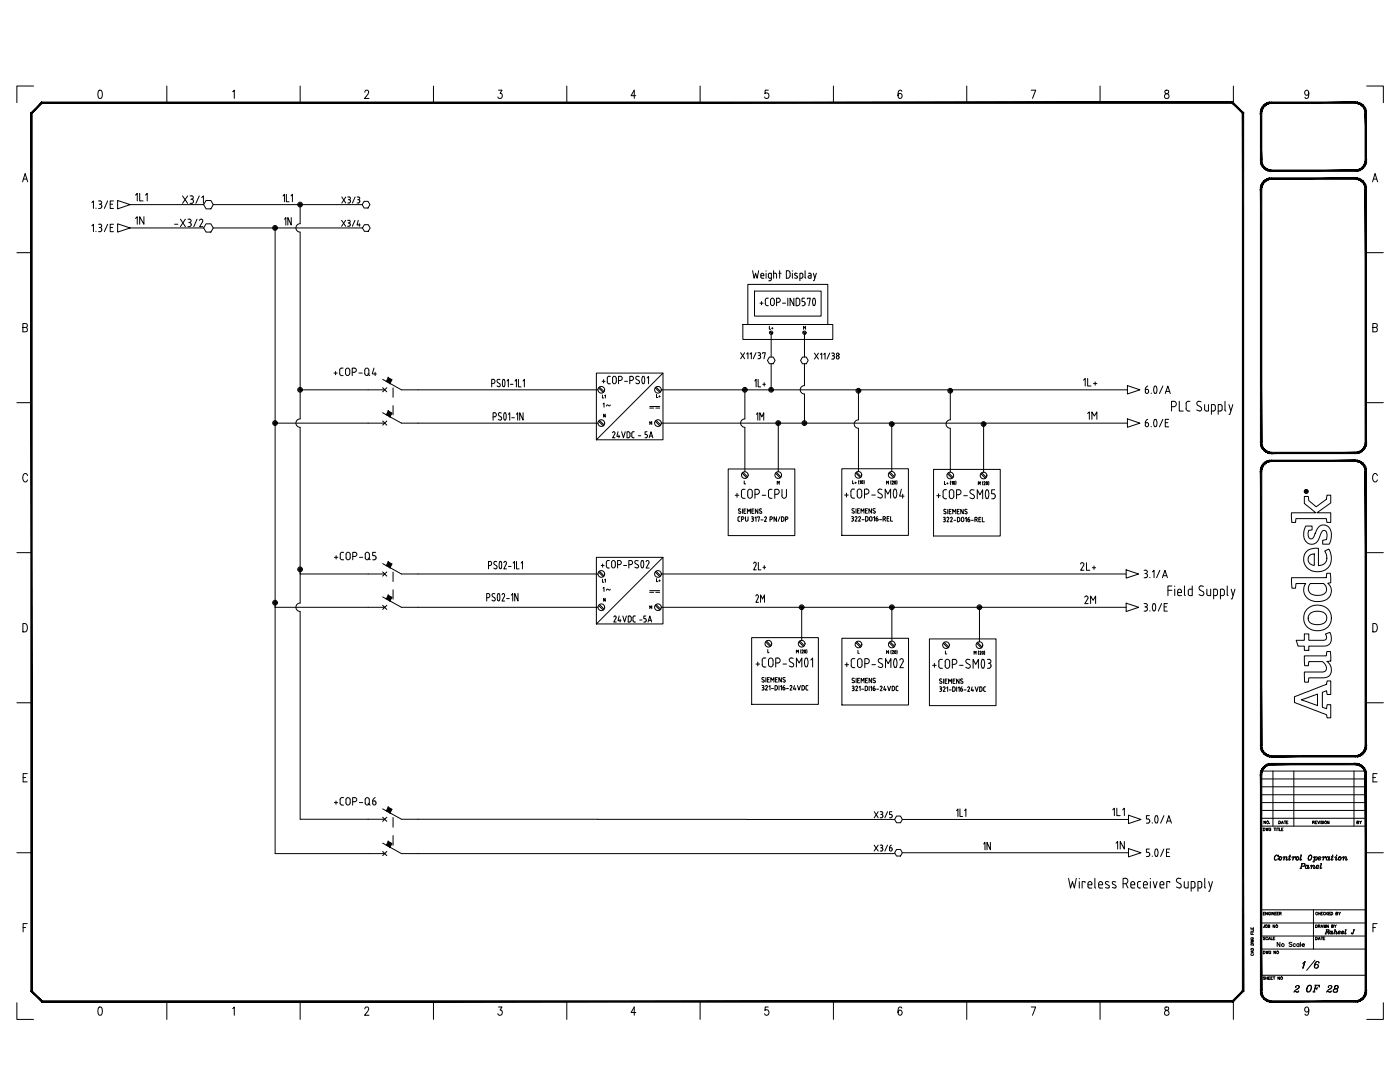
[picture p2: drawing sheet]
<svg xmlns="http://www.w3.org/2000/svg" width="279mm" height="216mm" viewBox="0 0 279 216" stroke-linecap="round" stroke-linejoin="round" font-family="sans-serif">
<defs><g id="words">
<g font-size="4.9">
<text x="216.3" y="85">1M</text>
<text x="221.9" y="170.7">1N</text>
<text x="258.9" y="194.7">1/6</text>
</g>
<g font-size="4.4">
<text x="26.1" y="45.9">1N</text>
<text x="55.7" y="46.2">1N</text>
<text x="215.2" y="78.3">1L+</text>
<text x="149.9" y="85">1M</text>
<text x="214.8" y="115">2L+</text>
<text x="149.9" y="121.4">2M</text>
<text x="215.5" y="121.7">2M</text>
<text x="66" y="161.9">+COP-Q6</text>
<text x="173.6" y="171.1">X3/6</text>
<text x="195.4" y="170.7">1N</text>
<text x="257.2" y="199.3">2</text>
<text x="260" y="199.3">OF</text>
<text x="263.9" y="199.3">28</text>
</g>
<g font-size="3.5">
<text x="152.8" y="67">L+</text>
<text x="119.2" y="80.8">L1</text>
<text x="119.2" y="117.5">L1</text>
</g>
<g font-size="3.1">
<text x="130.2" y="80.4">L+</text>
<text x="119.6" y="84.3">N</text>
<text x="130.2" y="117.1">L+</text>
<text x="187.7" y="131.6">L</text>
<text x="269.9" y="165.5">BY</text>
</g>
</g></defs>
<g fill="none" stroke="#000" stroke-width=".2">
<path d="M6.7 17.2h-3.3v3.3M19.7 18.1l.3-.1a1.08 1.08 0 0 1 0 1.6h-.1a1.2 1.2 0 0 1-.2-1.5zM33.3 17.2v3.3M46.4 18.3l.4-.3v1.6M59.9 17.2v3.3M72.8 18.4l.3-.4h.2l.3 .3-.2 .6-.7 .7h.9M86.5 17.2v3.3M99.5 18h.7l-.4 .6a.49 .49 0 0 1 .4 .8 .49 .49 0 0 1-.8-.1M113.1 17.2v3.3M126.9 19.1h-1l.7-1.1v1.6M139.7 17.2v3.3M153.3 18h-.6v.7a.5 .5 0 0 1 .6 .1 .5 .5 0 0 1 0 .6 .5 .5 0 0 1-.6 .1l-.1-.2"/>
<path d="M166.3 17.2v3.3M180 18.2l-.4-.2a1.08 1.08 0 0 0 0 1.6 .48 .48 0 0 0 .4-.5 .48 .48 0 0 0-.6-.4l-.2 .4M192.9 17.2v3.3M205.8 18h.9l-.6 1.6M219.5 17.2v3.3M232.5 18.1v.4a.67 .67 0 0 1 .7 .4 .67 .67 0 0 1 0 .7 .53 .53 0 0 1-.8-.4 .53 .53 0 0 1 .6-.6l.2-.4a.45 .45 0 0 0-.7-.1zM246.1 17.2v3.3M261.2 18.5l-.2 .4a.47 .47 0 0 1-.6-.4 .47 .47 0 0 1 .6-.4 1.2 1.2 0 0 1-.2 1.5h-.3l-.1-.2M272.8 17.2h3.3v3.3M4.5 36.3l.5-1.7 .5 1.7M4.7 35.7h.6M27.1 38.9l.3-.3v1.5"/>
<path d="M27.9 38.6v1.5h.7M29 38.9l.4-.3v1.5M36.4 39.1l1 1.5M37.4 39.1l-1 1.5M37.9 39.1h.4M38.1 39.8h.3l.2 .3M38.3 39.1a.33 .33 0 0 1 .3 .3 .33 .33 0 0 1-.3 .3M39.8 39.1l-.7 1.5M40.3 39.4l.3-.3v1.5M56.5 39.1l.3-.3v1.5M57.2 38.8v1.5h.5M58.1 39.1l.3-.3v1.5"/>
<path d="M68.2 39.3l.8 1.2M69 39.3l-.8 1.2M69.4 39.3h.3M69.5 39.8h.2M69.7 39.3l.2 .1v.3l-.2 .1 .2 .2v.2l-.2 .3M70.9 39.3l-.6 1.2M71.3 39.3l.5 .1v.3l-.3 .1M71.4 39.8h.1M71.5 39.8l.3 .2v.4l-.5 .1M248.1 22.6v11.6M273.9 36.3l.5-1.7 .5 1.7M274.1 35.7h.6"/>
<path d="M3.4 50.4h2.9M18.3 40.4l.3-.3v1.5M18.3 45.1l.3-.4v1.5M19.2 41.5v.1M19.2 46.2h.1M19.7 40.1h.3a.33 .33 0 0 1 .3 .3 .33 .33 0 0 1-.3 .3M19.7 41.6h.3M19.7 44.7h.3M19.8 40.7h.2M19.8 45.4h.2M20 40.7l.3 .2v.4l-.3 .3M20 44.7a.33 .33 0 0 1 .3 .4 .33 .33 0 0 1-.3 .3"/>
<path d="M20 45.4l.3 .2v.3l-.2 .3h-.4M21.5 40.1l-.7 1.5M21.5 44.7l-.7 1.5M22 40.7h.5M22 45.4h.5M22.6 40.1h-.6v1.5h.6M22.6 44.7h-.6v1.5h.6M23.5 40l2.5 .8-2.5 .9zM23.5 44.7l2.5 .8-2.5 .8zM26 40.8h14.6M26 45.5h14.6M34.8 44.7h.7"/>
<path d="M36 43.7l1 1.5M37 43.7l-1 1.5M37.5 43.7h.3a.33 .33 0 0 1 .3 .4 .33 .33 0 0 1-.3 .3M37.5 45.2h.3M37.7 44.4h.1M37.8 44.4l.3 .3M38.1 44.9l-.3 .3M38.2 44.7v.2M38.6 40.2l-.2 .3-.5 .1M38.6 40.1v.2M39.3 43.7l-.6 1.5M39.8 44l.2-.2a.33 .33 0 0 1 .4 0 .33 .33 0 0 1 0 .4"/>
<path d="M40.4 44.2l-.6 1h.7M41.1 40h1l.5 .8-.5 .9h-1l-.5-.9zM41.1 44.7h1l.5 .8-.5 .8h-1l-.5-.8zM42.6 40.8h29.7M42.6 45.5h29.7M54.9 45.5v124.8h21.9M59.9 40.8v3.8M59.9 46.3v37.3M68.2 44l.8 1.1M69 44l-.8 1.1M69.4 44l.5 .1v.2l-.3 .2M69.4 40.5h.3"/>
<path d="M69.5 44.5a.33 .33 0 0 1 .4 .3 .33 .33 0 0 1-.3 .3h-.2M70.8 44l-.5 1.1M71.5 44l-.3 .9h.7M71.7 44.6v.5M72.7 40.2h.7l.4 .6-.4 .7h-.7l-.4-.7zM72.7 44.8h.8l.4 .7-.4 .7h-.8l-.4-.7zM149.2 56.7h16v8h-16zM150.2 54l.3 1.5 .3-1 .3 1 .3-1.5M150.6 58.1h13.3v5h-13.3zM151.8 54.9a.31 .31 0 0 1 .3-.4 .31 .31 0 0 1 .3 .4M151.8 55.3l.3 .2M151.8 54.9v.4"/>
<path d="M152.1 55.5h.3M152.4 54.9v.1h-.6M152.9 54v.1M152.9 54.5v1M153.3 59.5l-.4 .1a1.29 1.29 0 0 0-.1 1.2l.3 .2M153.3 54.8l.2-.2 .4-.1v1.4l-.5 .1M153.3 55.2l.3 .3M153.4 54.8v.4M153.6 55.5h.3M154 59.6a.37 .37 0 0 1 .5 .3v.7a.37 .37 0 0 1-.3 .4 .37 .37 0 0 1-.4-.4v-.7zM154.4 54.5l.5 .2 .1 .8M154.4 54v1.5"/>
<path d="M155.4 54.5h.5M155.6 54v1.5M157.2 59.5v1.5M157.7 55l-.2 .4-.2 .1M157.7 54.5l-.2-.4-.6-.1v1.5h.4M157.7 54.5v.6M158.1 54v.1M158.1 54.5v1M158.4 59.5v1.5l-.7-1.5v1.5M158.6 55.4l.4 .1M159.1 55.1l.1 .2-.2 .2M159.1 54.6l-.3-.1-.2 .1 .1 .3 .4 .2"/>
<path d="M159.6 55.5h.4M160 54.5l.2 .3v.6l-.2 .1M160 54.5h-.4v1.5M160.6 59.5h-.5v.7h.4l.2 .3-.1 .3-.3 .2M160.7 54v1.3l.1 .2M161.1 59.7v-.2h.6l-.3 1.5M161.4 54.5h.2M161.6 54.5l.2 .1 .1 .9h-.4M161.9 55l-.6 .1v.2l.2 .2M162.3 59.6l.1-.1a1.05 1.05 0 0 1 0 1.5l-.1-.1a1.55 1.55 0 0 1 0-1.3zM162.3 54.5l.3 1M162.9 54.5l-.4 1.5h-.2"/>
<path d="M272.8 50.4h3.3M4.6 65.3h.7l.1-.6-.3-.1h-.5v1.6h.5a.45 .45 0 0 0 .4-.4 .45 .45 0 0 0-.4-.5M59.9 77.8h16.9M66.6 74.4h.7M67 74.1v.7M67.8 74.6l.2 .3 .5 .1M68.5 73.4l-.7 .2v1M69 73.9v.6a.41 .41 0 0 0 .4 .4 .41 .41 0 0 0 .4-.4v-.6M69 73.9a.41 .41 0 0 1 .4-.5 .41 .41 0 0 1 .4 .5M70.3 74.3h.4a.41 .41 0 0 0 .4-.4 .41 .41 0 0 0-.4-.5h-.4v1.6M71.6 74.4h.7M72.8 73.9a.41 .41 0 0 1 .4-.5 .41 .41 0 0 1 .4 .5"/>
<path d="M72.8 73.9v.6a.41 .41 0 0 0 .4 .4 .41 .41 0 0 0 .4-.4v-.6M73.4 74.6l.4 .4M74.6 73.4l-.3 1.2h.8M74.9 74.3v.7M76.4 75.7l3.7 2.1h39.2M76.4 77.4l.8 .8M77.2 77.4l-.8 .8M78.4 77.4v1.9M98.1 76.5h.4M98.5 75.7a.42 .42 0 0 1 .3 .4 .42 .42 0 0 1-.3 .4M98.5 75.7h-.4v1.5M99.7 76.6l.1 .1-.1 .4-.5-.1"/>
<path d="M99.8 75.8a.37 .37 0 0 0-.6 .1l.1 .4 .4 .3M100.4 77.1h.2M100.6 75.8l-.2-.1-.1 .4 .1 1M100.7 75.8l.1 .6-.1 .7M101.2 76l.3-.3v1.5M101.9 76.7h.5M102.8 76l.3-.3v1.5M103.5 75.7v1.5h.5M104.4 76l.2-.3v1.5M119 74.4h13.3v13.4h-13.3zM120.2 76.1h.6M120.5 75.8v.6"/>
<path d="M121.2 76.2l.2 .3 .4 .1M121.8 75.1l-.6 .2v.9M122.4 75.1a.37 .37 0 0 1 .6 .4v.7a.37 .37 0 0 1-.3 .4 .37 .37 0 0 1-.4-.2 1.23 1.23 0 0 1 .1-1.3zM123.4 75.9h.4M123.8 75.9a.4 .4 0 0 0 .4-.4 .4 .4 0 0 0-.4-.4h-.4v1.5M124.7 76.1h.5M125.7 75.9h.4M126.1 75.9a.4 .4 0 0 0 .3-.4 .4 .4 0 0 0-.3-.4h-.4v1.5M126.9 76.4l.4 .2M127.1 75.7l.5 .5v.2l-.3 .2M127.6 75.2l-.4-.1-.3 .1v.3l.1 .2M128.2 75.2l.2-.1a1.13 1.13 0 0 1 0 1.5l-.2-.1a1.55 1.55 0 0 1 0-1.3z"/>
<path d="M129.1 75.4l.3-.3v1.5M132 77.8h93M132.3 74.4l-13.3 13.4M147.8 70.4l.8 1.2M148.3 64.7h17.9v3h-17.9zM148.6 70.4l-.8 1.2M148.7 77.8l-.1 5.8a.84 .84 0 0 0-.8 .8 .84 .84 0 0 0 .8 .9l.1 8.8M149 70.7l.3-.3v1.2M149.7 70.7l.2-.3v1.2M150.6 76l.3-.3v1.5M150.9 70.4l-.6 1.2M151.3 70.4l.5 .1v.3l-.3 .1"/>
<path d="M151.3 71.6h.2M151.3 75.7v1.5h.5M151.4 70.9h.1M151.5 70.9l.3 .3M151.7 60.5h.6M151.8 71.3l-.3 .3M151.8 71.2v.1M152 60.2v.6M152.2 70.5v-.1h.5l-.2 1.2M152.2 76.7h.6M152.5 76.4v.6M153.1 61h.2"/>
<path d="M153.5 71.2h.8l.4 .7-.4 .7h-.8l-.3-.7zM153.9 66.7v4.5M153.9 72.6v5.2M155 60.3h.4a.42 .42 0 0 0 .3-.4 .42 .42 0 0 0-.3-.4h-.4v1.5M156.2 60.5h.6M159.2 61l.2-.1a1.07 1.07 0 0 0 0-1.3l-.5-.1v1.5h.3M160.1 61h.3M160.1 71.2h.8l.4 .7-.4 .7h-.8l-.3-.7zM160.3 66.2l.4 .5M160.4 65.7v-.6l.1 .3 .3-.3v.6M160.4 66.1l.4 .5M160.5 72.6v4.3a.84 .84 0 0 0-.8 .9 .84 .84 0 0 0 .8 .8v5.8"/>
<path d="M160.5 66.7v4.5M162.5 70.5l.8 1.1M163.3 70.5l-.8 1.1M163.7 70.7l.3-.2v1.1M164.4 70.7l.3-.2v1.1M165.6 70.5l-.5 1.1M166 70.5h.4l.1 .2-.2 .3 .2 .1v.4l-.5 .1M166.1 71h.2M171.3 78v5.8a.84 .84 0 0 0-.8 .8 .84 .84 0 0 0 .8 .8v8.7M189.7 78l-.1 5.8a.84 .84 0 0 0-.8 .8 .84 .84 0 0 0 .8 .8l.1 8.8M225 76.9l2.5 .9-2.5 .8zM228.6 77.7v.5a.33 .33 0 0 0 .3 .3 .33 .33 0 0 0 .3-.3"/>
<path d="M228.6 77.7h.4l.2 .3M229.1 77l-.5 .4v.3M229.2 78v.2M229.7 78.4v.1M230.4 77.1h.3M230.4 77.1a1.02 1.02 0 0 0 .2 1.4l.1-.1M230.7 77.1a1.41 1.41 0 0 1 0 1.3M232.1 77l-.7 1.5M232.6 78.5l.5-1.5 .5 1.5M232.7 78.1h.7M274 65.3h.7l.1-.6-.2-.1h-.6v1.6h.6a.45 .45 0 0 0 .3-.4 .45 .45 0 0 0-.3-.5M3.4 80.3h2.9"/>
<path d="M5.5 94.9a.49 .49 0 0 0-.6-.4 .49 .49 0 0 0-.3 .6v.4a.49 .49 0 0 0 .3 .7 .49 .49 0 0 0 .6-.4M54.9 84.4h21.9M59.9 83.6a.84 .84 0 0 0-.8 .8 .84 .84 0 0 0 .8 .9M59.9 85.3v35M76.4 82.4l3.7 2h39.2M76.4 84l.8 .8M77.2 84l-.8 .8M78.4 80.9v1.9M98.7 82.3a.42 .42 0 0 1 .4 .5 .42 .42 0 0 1-.4 .4h-.3M98.7 82.4h-.3v1.4M100 82.4a.35 .35 0 0 0-.5 .2l.1 .4 .5 .4v.2a.37 .37 0 0 1-.3 .2 .37 .37 0 0 1-.4-.1M100.6 82.4h.1a.97 .97 0 0 1 .1 1.4l-.3-.4z"/>
<path d="M101.5 82.7l.2-.3v1.4M102.1 83.4h.6M103.1 82.7l.2-.3v1.4M104.4 82.4v1.4l-.7-1.4v1.4M122.2 86.3l.3-.2 .2 .2-.4 1.1h.4M123.3 86.1l-.2 1h.6M123.5 86.8v.6M124.1 86.1l.3 1.3 .4-1.3M125.4 86.1l.3 .2v.7M125.4 86.1h-.3v1.3h.3M125.7 87l-.3 .4M126.6 86.1l-.4 .1-.1 .3v.7l.5 .2"/>
<path d="M127.4 87h.5M128.7 87.4h.3M129 86.7a.37 .37 0 0 1 .1 .6h-.1M129.1 86.1h-.4v.6h.3M129.6 87.4l.3-1.3 .4 1.3M129.7 87h.5M129.7 84.7v-.6l.2 .4 .2-.4v.6M130.8 84.1l.9 .9M130.9 83.9l1 .9M132 84.4h93M145.3 93.6h13.3v13.3h-13.3zM146.7 98.8h.7"/>
<path d="M147.1 98.4v.8M148 99l.2 .4h.5M148 98.1v.9M148.1 94.4l.9 1M148.3 94.3l.9 .9M148.5 96v.6h.3M148.7 97.6l-.5 .1-.2 .4M149.5 97.7a.46 .46 0 0 1 .6 .4v.8a.46 .46 0 0 1-.4 .5 .46 .46 0 0 1-.5-.5v-.8zM150.7 98.6h.4M151.1 97.6a.5 .5 0 0 1 .5 .5 .5 .5 0 0 1-.5 .5M151.1 97.6h-.4v1.8M152.1 98.8h.7"/>
<path d="M154.1 97.6l-.5 .1a1.55 1.55 0 0 0 0 1.7h.5M154.6 98.6h.5a.49 .49 0 0 0 .4-.5 .49 .49 0 0 0-.4-.5h-.5v1.8M154.8 94.4l.9 1M154.9 94.3l1 .9M155.1 96.6v-.6l.2 .4 .2-.4v.6M155.3 84.4v9.7M156.1 97.6l-.1 1.3a.46 .46 0 0 0 .5 .5 .46 .46 0 0 0 .5-.5v-1.3M168 93.5h13.3v13.3h-13.3zM168.6 98.8h.7M168.9 98.4v.8M170.2 95.9v.6h.2M170.5 97.6h-.5a1.53 1.53 0 0 0-.1 1.6l.1 .1 .5 .1"/>
<path d="M170.6 96.3h.3M170.8 96.2v.3M170.8 94.4l.9 .9M170.9 94.2l1 .9M171.3 97.6a.46 .46 0 0 1 .7 .5v.8a.45 .45 0 0 1-.5 .5 .45 .45 0 0 1-.4-.5v-.8zM171.4 95.8v.8M171.6 96.1l.1-.2v.6M172 95.9v.6M172 96v-.1a.33 .33 0 0 1 .1 .6h-.1M172.4 95.8v.8M172.5 98.6h.5a.49 .49 0 0 0 .4-.5 .49 .49 0 0 0-.4-.5h-.5v1.8M174 98.8h.7"/>
<path d="M176 97.7a.45 .45 0 0 0-.6 0 .45 .45 0 0 0 0 .6l.5 .3a.43 .43 0 0 1 .1 .7 .43 .43 0 0 1-.6 0l-.2-.1M176.7 99.4v-1.8l.5 1 .5-1v1.8M176.9 96.6v-.6l.2 .3 .2-.3v.6M177.4 94.4l1 .9M177.6 94.2l.9 .9M177.8 95.9v.7M178 84.6v9.5M178 96.1l.3-.1-.3 .6h.3M178.4 97.7l.2-.1a1.28 1.28 0 0 1 0 1.8l-.2-.1M178.4 97.7a1.85 1.85 0 0 0 0 1.6M178.6 96l-.1 .4 .1 .2 .2-.2-.1-.4M178.6 96h.1"/>
<path d="M179 95.9v.7M179.9 97.6l-.4 1.4h.9M180.1 98.6v.8M186.3 93.7h13.3v13.3h-13.3zM186.9 98.9h.8M187.3 98.5v.8M188.2 98.2v1.1l.4 .2M188.5 96.1v.6h.2M188.6 97.7l-.2 .1-.2 .4M188.6 99.5h.3M188.6 97.7h.3M189 96.5h.2"/>
<path d="M189.1 96.3v.3M189.1 94.5l.9 .9M189.3 94.3l.9 1M189.4 99a.46 .46 0 0 0 .5 .5 .46 .46 0 0 0 .5-.5M189.5 99l-.1-.8a.46 .46 0 0 1 .5-.5 .46 .46 0 0 1 .5 .5v.8M189.7 96v.7M189.9 96.2l.2-.1v.6M190.5 96.1h-.1a.32 .32 0 0 0-.1 .3 .32 .32 0 0 0 .1 .2h.1M190.5 96.1v.5M190.7 96v.7M190.9 98.7h.4M191.3 97.7a.5 .5 0 0 1 .5 .5 .5 .5 0 0 1-.5 .5"/>
<path d="M191.3 97.7h-.4v1.8M192.3 98.9h.8M193.9 97.7l-.2 .2-.1 .3 .7 .6a.43 .43 0 0 1 .1 .6 .43 .43 0 0 1-.7 0l-.1-.1M194 97.7l.4 .1M195 99.5v-1.8l.6 1 .5-1v1.8M195.2 96.7v-.6l.2 .4 .2-.4v.6M195.7 94.5l1 .9M195.9 94.3l1 1M196.2 96.1v.7M196.3 84.6v9.6M196.3 96.2l.2-.1 .1 .2M196.6 96.3l-.2 .4h.2"/>
<path d="M196.8 97.8h.4M196.8 97.8a1.38 1.38 0 0 0 .2 1.7l.2-.1a1.81 1.81 0 0 0 0-1.6M196.9 96.1a.33 .33 0 0 1 0 .6zM197.3 96.1v.7M197.9 99.5h.4M198.3 98.5a.52 .52 0 0 1 .3 .5 .52 .52 0 0 1-.3 .5M198.5 97.7h-.6v.8h.4M225 83.6l2.5 .8-2.5 .9zM229.1 83.7l-.5 .4v.2M229.2 84.7l-.2-.3-.4-.1v.5a.33 .33 0 0 0 .3 .4 .33 .33 0 0 0 .3-.4M229.2 84.7v.1M229.7 85.1v.1"/>
<path d="M230.7 83.8l-.1-.1a.85 .85 0 0 0 0 1.5l.1-.1M230.7 83.8a1.41 1.41 0 0 1 0 1.3M232.1 83.7l-.7 1.5M232.6 84.3h.5M233.2 83.7h-.6v1.5h.6M233.8 81.2h.5a.54 .54 0 0 0 .5-.6 .54 .54 0 0 0-.5-.5h-.5v1.9M235.4 80.1v1.9h.7M236.7 81.5l.2 .4 .6 .1M236.7 80.6v.9M237.5 80.1h-.6l-.2 .4M238.8 81.8l.6 .2M239.1 80.9l.7 .6a.42 .42 0 0 1-.4 .5"/>
<path d="M239.7 80.2a.49 .49 0 0 0-.7 0 .49 .49 0 0 0 .1 .7M240.4 80.7v.9M241.2 80.7v1.3l-.6-.1-.2-.3M241.8 82h.4M242.2 80.7l.3 .4M242.2 80.7h-.4v2M242.5 81.1v.7l-.3 .2M243.9 81.1l-.2-.3-.6-.1v2M243.9 81.1v.7l-.8 .2M244.5 81.8l.2 .2M244.5 80.1v1.7M245.3 80.7l.3 1.3"/>
<path d="M246 80.7l-.6 2h-.1M260.3 99.1h.8a1.29 1.29 0 0 0 .9 1.4l.7 .6 1.2-.9a1.35 1.35 0 0 0 .9-1.3l.8-.1v1.2a.53 .53 0 0 1-.5 .7l-2.3 1.6h2.8v1.9h-.8l-.1-.7h-5.2a.78 .78 0 0 0-.9 .1v.6h-.8l-.1-1.9h4.9l-1.7-1.3a.97 .97 0 0 1-.6-1.3zM260.5 98h.2l.2-.1-.2 .2 .2 .1h-.4zM260.5 98l.2 .1zM272.8 80.3h3.3M274.9 94.9a.49 .49 0 0 0-.6-.4 .49 .49 0 0 0-.4 .6v.4a.49 .49 0 0 0 .4 .7 .49 .49 0 0 0 .6-.4M3.4 110.3h2.9M59.9 114.5h16.9M66.7 111.2h.7M67.1 110.9v.6M67.9 111.3l.4 .4M68.3 110.2l-.3 .2-.1 .9"/>
<path d="M68.3 111.7h.3M68.3 110.2h.3M69.1 111.3a.41 .41 0 0 0 .4 .4 .41 .41 0 0 0 .4-.4M69.1 111.3v-.7a.41 .41 0 0 1 .4-.4 .41 .41 0 0 1 .4 .4v.7M70.4 111h.4M70.8 110.2a.41 .41 0 0 1 .4 .4 .41 .41 0 0 1-.4 .4M70.8 110.2h-.4v1.5M71.7 111.2h.7M72.9 111.3a.41 .41 0 0 0 .4 .4 .41 .41 0 0 0 .4-.4M73.5 111.4l.4 .3M73.7 110.6a.41 .41 0 0 0-.4-.4 .41 .41 0 0 0-.4 .4v.7M73.7 110.6v.7"/>
<path d="M74.4 111.7h.3M74.7 110.9l.4 .3-.1 .3-.3 .2M75 110.2h-.6v.7h.3M76.4 112.5l3.7 2h39.2M76.4 119.1l3.7 2.1h39.2M76.4 114.1l.8 .9M77.2 114.1l-.8 .9M78.4 114.2v1.8M78.4 117.7v1.8M97.1 119.3h.4M97.4 119.3a.43 .43 0 0 0 .4-.5 .43 .43 0 0 0-.3-.4h-.4v1.5M97.8 112a.42 .42 0 0 1 .3 .4 .42 .42 0 0 1-.3 .4l-.3 .1"/>
<path d="M97.8 112h-.3v1.5M98.7 119.3l.1 .1-.1 .4-.5-.1M98.8 118.5a.35 .35 0 0 0-.6 .2l.1 .3 .4 .3M98.8 112l.3 .1M98.8 112l-.1 .1-.1 .4 .5 .4 .1 .3a.37 .37 0 0 1-.3 .3 .37 .37 0 0 1-.4-.1M99.4 118.5v-.1a.94 .94 0 0 1 0 1.5l-.2-.7zM99.7 113.4l-.1-1 .3-.4 .2 .8-.1 .6M99.7 113.4h.3M100.2 118.7l.2-.3 .3 .4-.5 1.1h.5M100.8 112l.3 .4-.6 1.1h.6M100.8 112l-.2 .3M101.1 119.4h.5"/>
<path d="M101.5 113h.5M102 118.8l.3-.4v1.5M102.4 112.4l.3-.4v1.5M103.1 112v1.5h.5M103.4 118.4v1.5l-.7-1.5v1.5M104 112.4l.3-.4v1.5M119 111.2h13.3v13.3h-13.3zM120 112.8h.6M120.3 112.5v.7M120.8 119.4v.6l-.3-.6v.6M121.3 113.3h.3M121.6 111.8l-.4 .1a1.29 1.29 0 0 0-.1 1.2l.2 .2"/>
<path d="M122 112.3a.37 .37 0 0 1 .4-.5 .37 .37 0 0 1 .4 .5v.6a.38 .38 0 0 1-.4 .4 .38 .38 0 0 1-.4-.4M122.1 112.3v.6M123.3 112.7h.3a.42 .42 0 0 0 .4-.4 .42 .42 0 0 0-.4-.5h-.3v1.5M124.5 112.8h.6M125.5 112.7h.4a.42 .42 0 0 0 .3-.4 .42 .42 0 0 0-.3-.5h-.4v1.5M126.9 112.5l.4 .2a.38 .38 0 0 1 0 .6 .38 .38 0 0 1-.6-.1M127.4 111.9l-.4-.1-.2 .2-.1 .2 .2 .3M128 111.9a1.55 1.55 0 0 0 0 1.3M128.1 111.9a.9 .9 0 0 1 .1 1.4l-.1-.1M129.2 111.8a.33 .33 0 0 1 .3 .5M129.2 111.8l-.3 .3M129.5 112.4l-.6 .9h.6"/>
<path d="M132 114.5h92.7M132.3 111.2l-13.3 13.3M147.3 103.4v.4l.2 .2M147.5 103.1l-.2 .2M147.5 104h.2M147.5 103.1h.2M147.5 101.5l.3 .1M147.6 101.5l-.2 .3 .4 .3M147.7 102.1l.1 .3-.4-.1M148 103.6l.4-.1v-.3l-.4-.1v.9M148.2 101.6v.8M148.5 102h.3"/>
<path d="M148.8 103.1v.7l.2 .2 .3-.2v-.7M148.9 101.6h-.4v.8h.4M149.2 102.4v-.8l.3 .4 .3-.4v.8M150 103.1l.3 .1v.3h-.1M150.1 102h.3M150.1 103.5h.1M150.2 103.5l.2 .3-.4 .2M150.4 112.4l.3-.2 .2 .3-.5 1.2h.5M150.5 101.6h-.4v.8h.4M150.7 103.3l.2-.2v.9M151.2 103.2v-.1h.4l-.2 .9M151.3 101.6v.8l-.6-.8v.8"/>
<path d="M151.3 112.2v1.5h.6M151.7 101.5l.3 .1M151.8 101.5l-.2 .3 .4 .3M151.9 103.7h.4M151.9 102.1l.1 .3-.5-.1M152.3 113.2h.5M152.5 112.9v.6M152.6 103.3l.3-.1v.2M153 103.4l-.4 .6h.4M153.7 103.6l.4-.1v-.3l-.4-.1v.9M155 103.1v.9l-.5-.9v.9M155.7 103.1l-.4 .9"/>
<path d="M156.4 103.7l-.1 .3h-.3v-.9l.4 .2 .1 .5M156.8 103.6l.4-.1v-.3l-.4-.1v.9M169.9 103.1h.4v.3l-.2 .1M170.1 103.5h.1M170.1 103.5l.2 .3-.4 .2M170.4 102v.4l-.4-.1M170.5 101.5h-.3l-.2 .1 .4 .4M170.6 103.2l.3-.1 .1 .3M170.8 101.5v.9M171 103.4l-.4 .6h.4M171.1 101.9h.3M171.3 103.2l.3-.1 .1 .3"/>
<path d="M171.5 101.5h-.4v.9h.4M171.7 103.4l-.4 .6h.4M171.8 102.4v-.9l.3 .5 .3-.5v.9M172 103.7h.4M172.7 101.9h.3M173.1 101.5h-.4v.9h.4M173.2 103.3l-.1-.2h-.4v.9l.5-.2v-.4M173.6 103.2l.2-.1 .2 .2v.4l-.2 .3-.3-.3zM173.9 101.5v.9l-.5-.9v.9M174.3 103.3l.2-.2v.9M174.6 102v.4l-.4-.1M174.7 101.5h-.3l-.2 .1 .4 .4"/>
<path d="M174.8 103.5h.4v.4h-.3zM175.1 103.1l-.3 .4M175.5 103.7h.4M176.2 103.6l.4-.1v-.3l-.4-.1v.9M176.5 103.6l.2 .4M177 103.5h.3M177.4 103.1h-.4v.9h.4M177.7 103.1v.9h.4M188.3 103.2l.3 .1v.3h-.1M188.4 103.6h.1M188.5 103.6l.2 .3-.4 .2M188.5 102l.2 .2"/>
<path d="M188.7 102.2l.1 .3-.4-.1M188.8 101.7h-.4l.1 .3M189 103.4l.2-.2 .1 .1-.3 .8h.4M189.1 101.6v.9M189.4 102h.3M189.7 103.4l.2-.2 .1 .1-.3 .8h.4M189.8 101.6h-.4v.9h.4M190.1 102.5v-.9l.3 .5 .4-.5v.9M190.4 103.8h.4M191.1 102h.2M191.5 101.6h-.4v.9h.4M191.5 103.5l-.1-.2-.3-.1v.9h.2"/>
<path d="M191.6 103.5l-.1 .5-.2 .1M191.9 103.5l.2-.3 .2 .3M191.9 103.5v.5l.2 .1 .2-.2M192.2 101.6v.9l-.5-.9v.9M192.4 103.5v.4M192.7 103.4l.1-.2v.9M192.7 102l.2 .2M192.9 102.2v.3l-.4-.1M193 101.7h-.4v.3M193.1 103.9a.22 .22 0 0 0 .4 .1 .22 .22 0 0 0-.1-.4h-.2v.3M193.4 103.2l-.3 .4M193.9 103.8h.3"/>
<path d="M194.6 103.7h.2M194.8 103.7l.2-.2v-.2l-.4-.1v.9M194.9 103.7l.2 .4M195.3 103.6h.3M195.7 103.2h-.4v.9h.4M196 103.2v.9h.4M224.7 113.7l2.5 .8-2.5 .9zM228.3 113.8h.4M228.5 114.4l.3 .1 .2 .3M228.7 113.8a.33 .33 0 0 1 .3 .3 .33 .33 0 0 1-.3 .3M229 114.9l-.2 .3-.5 .1M229 114.8v.2"/>
<path d="M229.5 115.2v.1M230 114.1l.3-.3v1.5M231.5 113.8l-.7 1.5M232 115.3l.5-1.5 .5 1.5M232.1 114.9h.7M233.1 117.8h.8M233.9 116.9h-.8v2M234.4 116.9v.1M234.4 117.6v1.3M235 118.5l.2 .3 .6 .1M235 118a.39 .39 0 0 1 .4-.4 .39 .39 0 0 1 .4 .4v.2h-.8M235 118v.5"/>
<path d="M236.4 116.9v1.7l.2 .3M237.9 116.9v2l-.6-.1a.93 .93 0 0 1 0-1.2h.6M240.2 117a.49 .49 0 0 0-.8 0 .49 .49 0 0 0 .1 .7l.6 .3a.46 .46 0 0 1 0 .7 .46 .46 0 0 1-.6 0l-.2-.1M240.9 117.6l-.1 .9 .4 .4h.4v-1.3M242.2 118.9l.6-.1a.98 .98 0 0 0 .1-1.1l-.3-.1h-.4v1.9M243.6 118.9h.4M244 117.6h.2a1 1 0 0 1 .1 1.1l-.3 .2M244 117.6h-.4v1.9M244.9 118.6l.2 .3M244.9 116.9v1.7M245.7 117.6l.4 1.3M246.5 117.6l-.6 1.9h-.2"/>
<path d="M257.8 115.3h6.9l.1-.9h.7l.1 1.9-.6 .1a2.09 2.09 0 0 1 .5 2.4 2.09 2.09 0 0 1-2.1 1.2 2.5 2.5 0 0 1-3.1-3l.3-.6h-1.9l-.1 1h-.8zM260.6 105h1.3v.7a.64 .64 0 0 0-.8 .2 .64 .64 0 0 0-.1 .7 .63 .63 0 0 0 .3 .8 .63 .63 0 0 0 .9-.2l.1-.2a2.82 2.82 0 0 1 1.5-2.2 1.75 1.75 0 0 1 1.9 2.2v.3a1.4 1.4 0 0 1-.5 1.3h-1.2v-.8h.1a.64 .64 0 0 0 .7-.2 .64 .64 0 0 0 0-.7 .7 .7 0 0 0-.1-.8 .7 .7 0 0 0-.7-.2l-.4 .6a2.19 2.19 0 0 1-1.6 2.1 1.79 1.79 0 0 1-1.8-2.4zM260.6 110.2a2.65 2.65 0 0 1 2.5-.7v3.3a1.73 1.73 0 0 0 1.6-1 1.73 1.73 0 0 0-.3-1.9l.8-.3a2.81 2.81 0 0 1-1.2 4.3 2.81 2.81 0 0 1-3.8-2.3l.1-.8zM261.3 110.8l1-.3v2.3a1.14 1.14 0 0 1-1.1-.7 1.14 1.14 0 0 1 .1-1.3zM261.5 116.5l1.4-.1a1.47 1.47 0 0 1 1.6 .4 1.24 1.24 0 0 1 .1 1.4 1.24 1.24 0 0 1-1.3 .6 1.68 1.68 0 0 1-2.2-1.2l.1-.5zM272.8 110.3h3.3M4.6 124.4a.89 .89 0 0 1 .9 .6 .89 .89 0 0 1-.3 1l-.6 .1zM54.9 121.2h21.9M59.9 120.3a.84 .84 0 0 0-.8 .9 .84 .84 0 0 0 .8 .8M59.9 122v41.5h16.9M76.4 120.8l.8 .8M77.2 120.8l-.8 .8"/>
<path d="M119.5 120.8l.9 .9M119.6 120.6l1 1M122.5 123.1l.2-.2 .3 .3-.5 .9h.5M123.6 122.9l-.3 .9h.6M123.8 123.6v.5M124.3 122.9l.4 1.2 .3-1.2M125.6 122.9h.2a.82 .82 0 0 1 0 1.1l-.2 .1M125.6 122.9h-.2v1.2h.2M126.3 123.2l.1 .7 .2 .2M126.6 122.9l-.3 .3M126.6 124.1h.2M126.6 122.9h.2"/>
<path d="M127.7 123.7h.4M128.5 124.1h.2M128.9 122.9h-.4v.5l.4 .1 .1 .2M129 123.7l-.1 .3-.2 .1M129.3 124.1l.4-1.2 .3 1.2M129.4 123.8h.5M129.7 121.5v-.6l.2 .3 .2-.3v.6M130.8 120.8l.9 .9M130.9 120.6l1 1M132 121.2h92.7M150 127.2h13.3v13.3h-13.3zM150.9 132.5h.7"/>
<path d="M151.2 132.1v.8M152 136l.3 .1M152.1 136.8h.2M152.2 135.6l.2 .1M152.2 137.2h.1M152.3 136.8l.2 .2-.2 .2M152.3 137.2l.2 .3-.4 .2M152.4 135.7l.1 .2-.2 .2M152.5 135.2h-.4l.1 .4M152.5 131.3h-.2a1.74 1.74 0 0 0-.1 1.6l.1 .1 .5 .1M152.5 131.3h.3M152.8 136.9l.2-.1 .2 .2-.4 .7h.4"/>
<path d="M152.8 128.1l.9 .9M152.8 135.2v.9M153 127.9l.9 .9M153.1 135.6h.4M153.2 129.6v.6h.3M153.5 137l.2-.2v.9M153.5 135.2h-.4v.9h.4M153.6 131.4a.46 .46 0 0 1 .7 .4v.8a.46 .46 0 0 1-.5 .5 .46 .46 0 0 1-.4-.5v-.8zM153.8 136.1v-.9l.4 .5 .3-.5v.9M154 137.4h.4M154.7 135.6h.3M154.8 132.3h.4a.5 .5 0 0 0 .5-.5 .5 .5 0 0 0-.4-.5h-.5v1.8"/>
<path d="M155.1 137.4l-.2 .3M155.1 137.1l-.1-.3h-.3v.9h.2M155.2 135.2h-.5v.9h.5M155.2 137.1v.3M155.5 136.8v.9M155.8 137l.2-.2v.9M155.9 135.2v.9l-.5-.9v.9M156.2 136l.3 .1M156.3 137.2h.2a.24 .24 0 0 1 .1 .3 .24 .24 0 0 1-.3 .1zM156.3 132.5h.7M156.4 135.6l.2 .1M156.6 136.8l-.3 .4"/>
<path d="M156.6 135.7l.1 .2-.2 .2M156.7 135.2h-.4v.4M157 137.4h.4M157.7 136.9l.2-.1 .2 .2-.5 .7h.5M157.7 132.1l.5 .2a.42 .42 0 0 1 .1 .7 .42 .42 0 0 1-.6 0l-.2-.1M157.9 131.3l.4 .1M157.9 131.3l-.4 .3 .2 .4M158.6 136.8l-.3 .7h.6M158.7 137.3v.4M158.9 133.1v-1.8l.6 1 .5-1v1.8M158.9 130.3v-.6l.2 .3 .2-.3v.6M159.2 136.8l.2 .9 .3-.9"/>
<path d="M159.4 128.1l1 .9M159.6 127.9l.9 .9M159.9 129.6v.8M160 121.2v6.6M160.2 129.7l-.2 .1M160.2 129.7l.1 .1-.2 .5h.2M160.5 137.4l-.2 .3M160.5 137.1l-.1-.3h-.4v.9h.3M160.5 137.1v.3M160.6 129.7l.2 .2-.1 .4-.2-.2zM160.7 131.4a1.33 1.33 0 0 0 .2 1.7l.2-.1a1.91 1.91 0 0 0 0-1.6M160.7 131.4h.4"/>
<path d="M161 129.6v.8M161.1 136.8l-.3 .2v.5l.1 .1 .3 .1M161.1 136.8h.1M161.8 131.7l.4-.4v1.8M168 127.4h13.3v13.3h-13.3zM168.6 132.6h.8M169 132.2v.8M170.1 136.9h.2M170.1 137.8h.2M170.2 137.3h.1M170.2 135.3l-.1 .3 .4 .5-.2 .1-.3-.1M170.2 135.3l.3 .1"/>
<path d="M170.3 136.9l.2 .2-.2 .2 .2 .3-.2 .2M170.6 131.4l-.5 .1a1.74 1.74 0 0 0-.2 1.5l.2 .2h.5M170.8 137.1l.2-.2 .1 .1-.3 .8h.4M170.8 128.2l.9 1M170.9 135.3v.9M171 128.1l.9 .9M171.2 135.7h.3M171.2 129.8v.6h.3M171.4 131.5a.46 .46 0 0 1 .6 .4v.8a.45 .45 0 0 1-.4 .5 .45 .45 0 0 1-.4-.5l-.1-.8zM171.5 137.1l.2-.2v.9M171.6 135.3h-.4v.9h.4M171.9 136.2v-.9l.2 .5 .3-.5v.9"/>
<path d="M172 137.5h.4M172.6 132.4h.4a.5 .5 0 0 0 .5-.5 .5 .5 0 0 0-.5-.5h-.4v1.8M172.7 135.7h.3M173.1 135.3h-.4v.9h.4M173.1 137.2l-.1-.2-.3-.1v.9h.3l.1-.3M173.2 137.2v.3M173.5 136.9v.9M173.8 137.1l.1-.2v.9M173.9 135.3v.9l-.5-.9v.9M174 132.6h.7M174.4 135.3l-.2 .3 .5 .5-.2 .1-.3-.1M174.4 135.3l.3 .1"/>
<path d="M174.4 137.3a.24 .24 0 0 1 .2 .3 .24 .24 0 0 1-.3 .2l-.1-.2M174.5 137.3h-.2v.3M174.5 136.9l-.3 .4M175 137.5h.3M175.6 137.1l.2-.2 .2 .1-.3 .8h.3M176.1 131.5a.45 .45 0 0 0-.7 0 .45 .45 0 0 0 .1 .7l.5 .3a.43 .43 0 0 1 .1 .6 .43 .43 0 0 1-.7 0l-.1-.1M176.6 136.9l-.2 .7h.4M176.7 137.4v.4M176.7 133.2v-1.8l.5 1 .6-1v1.8M176.9 130.4v-.6l.2 .4 .2-.4v.6M177.1 136.9l.3 .9 .4-.9M177.4 128.2l1 1"/>
<path d="M177.6 128.1l.9 .9M177.8 129.8v.7M178 121.2v6.7M178.1 136.9l.4 .2-.1 .7h-.3zM178.2 129.8l.1 .2-.2 .4h.2M178.2 129.8l-.1 .1M178.6 131.4h.1a1.31 1.31 0 0 1 0 1.8l-.2-.1a1.74 1.74 0 0 1 .1-1.7zM178.6 129.9v.5M178.6 129.9v-.1a.33 .33 0 0 1 .1 .6h-.1M178.8 137.1l.1 .7h.3M179 129.8v.7M179.2 136.9l-.3 .1-.1 .1"/>
<path d="M179.6 131.7a.36 .36 0 0 1 .4-.3 .36 .36 0 0 1 .3 .4l-.1 .2M180.3 132l-.7 1.2h.7M185.5 127.5h13.3v13.3h-13.3zM186.1 132.8h.7M186.5 132.4v.8M187.4 132v1.1l.2 .2 .5 .1M187.5 137.1h.2M187.5 138h.2M187.6 137.5h.1M187.7 137.1l.2 .2-.2 .2 .2 .2M187.9 136v.3h-.4M187.9 137.7l-.2 .2"/>
<path d="M187.9 137.7v.1M188 135.5h-.3l-.2 .1 .4 .4M188.2 137.2l.2-.1 .2 .2-.4 .7h.4M188.3 135.5v.9M188.6 135.9h.3M188.6 132.1v.8M188.9 137.3l.2-.2v.9M189 135.5h-.4v.9h.4M189.3 136.4v-.9l.3 .5 .3-.5v.9M189.4 137.7h.4M189.5 132.1v.8a.46 .46 0 0 1-.4 .5 .46 .46 0 0 1-.5-.5M190.2 135.9h.3"/>
<path d="M190.5 131.6h-.4v1.8M190.6 137.3l-.1-.2h-.4v.9l.4-.1 .1-.2M190.6 135.5h-.4v.9h.4M190.6 137.3v.4M190.9 137.1v.9M191.2 137.3l.2-.2v.9M191.4 135.5v.9l-.5-.9v.9M191.5 132.8h.7M191.7 137.7l.2 .2 .2-.2M191.9 137.4l.2 .2M191.9 137.5h-.2v.3M192 137l-.3 .4"/>
<path d="M192.1 136v.3h-.4M192.1 137.7v.1M192.1 135.5h-.2l-.2 .1 .4 .4M192.4 137.7h.4M192.7 133.2l.6 .1M193.1 131.6l.5 .1M193.1 137.2l.2-.1 .2 .2-.4 .7h.4M193.1 131.6l-.3 .1v.3l.7 .6M193.5 132.6l.1 .4-.3 .3M194 137.1l-.2 .7h.5M194.2 137.6v.4M194.2 133.4v-1.8l.5 1 .6-1v1.8"/>
<path d="M194.4 130.6v-.6l.2 .3 .2-.3v.6M194.6 137.1l.3 .9 .3-.9M194.9 128.4l.9 .9M195.1 128.2l.9 .9M195.3 129.9v.7M195.5 121.2v6.9M195.7 129.9l.1 .2-.3 .5h.3M195.7 130l-.2 .1M196 137.7l-.1 .2-.4 .1v-.9l.4 .1 .1 .5M196 130v.5M196.1 130a.33 .33 0 0 1 0 .5M196.1 131.6h.1a1.33 1.33 0 0 1 0 1.8l-.2-.2a1.74 1.74 0 0 1 .1-1.6z"/>
<path d="M196.3 137.7l.1 .2 .3 .1M196.3 137.3v.4M196.4 129.9v.7M196.7 137.1h-.3l-.1 .2M197.1 131.6h.3a.39 .39 0 0 1 .4 .3 .39 .39 0 0 1-.4 .4M197.1 133.4h.3M197.3 132.4a.45 .45 0 0 1 .5 .5M197.8 132.9l-.4 .4M224.7 120.4l2.5 .8-2.5 .8zM228.3 120.4h.4a.33 .33 0 0 1 .3 .4 .33 .33 0 0 1-.3 .3M228.5 121.1h.2M228.7 121.1l.3 .3"/>
<path d="M229 121.6l-.2 .3h-.5M229 121.4v.2M229.5 121.9h.1M230.1 120.5h.4M230.1 120.5a.91 .91 0 0 0 .3 1.4l.1-.1M230.5 120.5a1.41 1.41 0 0 1 0 1.3M231.8 120.4l-.6 1.5M232.3 121.1h.5M233 120.4h-.7v1.5h.7M258.3 139l5.9-2.2a.66 .66 0 0 0 .7-.9h.7v2.7h-.7l-.1-.8-.5 .2a.4 .4 0 0 0-.4 .1 .4 .4 0 0 0 0 .5v2.1a.47 .47 0 0 0 .1 .5 .47 .47 0 0 0 .5 .1l.2 .1 .2-.8h.7v2.6h-.7a1.02 1.02 0 0 0-1.2-1l-5-1.9a.35 .35 0 0 1-.3-.1 .35 .35 0 0 1-.1-.4zM258.7 127.8h1.6v-1.3h.9v1.3h2.7a.67 .67 0 0 0 .8-.3 .67 .67 0 0 0-.1-.9l-.1-.1 .5-.2a.35 .35 0 0 1 .4-.1 .35 .35 0 0 1 .2 .4 1.61 1.61 0 0 1-.2 1.8 1.61 1.61 0 0 1-1.7 .5h-2.5v.2a.52 .52 0 0 1-.2 .7h-.7v-.9h-1.3zM259.7 139.6l3.2-1.1v2.3z"/>
<path d="M260.3 130.9h4.4l.1-.9h.7l.1 1.9-.8 .1a1.73 1.73 0 0 1 .9 1.9 1.73 1.73 0 0 1-1.7 1.4h-2.7a.7 .7 0 0 0-.2 .8h-.7l-.1-2h3.2a.96 .96 0 0 0 1.2-.5 .96 .96 0 0 0-.4-1.2 .87 .87 0 0 0-1.1-.4h-2l-.1 .8h-.7zM260.9 121.5a2.75 2.75 0 0 1 3.6-.4 2.75 2.75 0 0 1 .8 3.6 2.86 2.86 0 0 1-2.9 1.2 2.86 2.86 0 0 1-2.2-2.2 2.55 2.55 0 0 1 .7-2.2zM261.4 122.5a2.29 2.29 0 0 1 3.3 .3 1.33 1.33 0 0 1-1.4 1.8 1.83 1.83 0 0 1-2.2-.9v-.7zM274 124.4a.89 .89 0 0 1 .9 .6 .89 .89 0 0 1-.3 1l-.6 .1zM3.4 140.2h2.9M4.6 155.2h.5M5.4 154.4h-.8v1.6h.8M251.7 158.6h20.9M251.7 157h20.9M251.7 155.4h20.9M251.7 153.9h20.9M254 153.9v10.9"/>
<path d="M258.2 153.9v10.9M262.9 140.8h.1M270.2 153.9v10.9M272.8 140.2h3.3M274 155.2h.5M274.8 154.4h-.8v1.6h.8M3.4 170.2h2.9M76.4 161.4l3.7 2.1h39.2M76.4 163.1l.8 .8M76.4 168.2l3.7 2.1h98.4M76.4 169.9l.8 .8M77.2 163.1l-.8 .8"/>
<path d="M77.2 169.9l-.8 .8M78.4 163.1v2M78.4 166.7v2M119.3 163.5h59.2M174.5 162l.8 1.2M175.3 162l-.8 1.2M175.7 162l.5 .1v.3l-.3 .1M175.8 162.5h.1M175.9 162.5l.3 .1v.4l-.5 .2M177.1 162l-.5 1.2M177.5 163.2h.3M177.8 162.5l.3 .3-.1 .2-.2 .2"/>
<path d="M178 162h-.5v.5h.3M178.9 162.8h.8l.4 .7-.4 .7h-.8l-.4-.7zM180.1 170.2h45.1M180.1 163.5h45.1M190.9 161.8l.3-.4v1.5M191.6 161.4v1.5h.5M192.5 161.8l.3-.4v1.5M213.3 175.3l.3 1.9 .4-1.3 .4 1.3 .4-1.9M215.4 175.3v.1M215.4 175.9v1.3M216.6 176.1v-.2h-.6v1.3M217.1 176.6h.8a.43 .43 0 0 0-.1-.6 .43 .43 0 0 0-.6 .1v.9l.2 .2h.5"/>
<path d="M218.5 177l.2 .2M218.5 175.3v1.7M219.3 176.6h.7a.43 .43 0 0 0-.1-.6 .43 .43 0 0 0-.6 .1v.8l.3 .3M219.6 177.2h.4M220.6 177.1l.6 .1M220.7 176.4l.6 .3M221.3 176.7l.1 .3-.2 .2M221.3 176l-.6-.1v.5M222.1 161.6l.3-.3v1.5M222.1 176.4l.5 .3 .2 .3-.3 .2-.5-.1M222.7 176l-.6-.1v.5M222.9 161.3v1.5h.7"/>
<path d="M224 161.6l.4-.3v1.5M224.6 175.2a.54 .54 0 0 1 .5 .6 .54 .54 0 0 1-.5 .5h-.5M224.6 175.3h-.5v1.9M224.7 176.3l.4 .9M225.2 162.7l2.5 .8-2.5 .8zM225.2 169.3l2.5 .9-2.5 .8zM225.7 176.6h.8a.43 .43 0 0 0-.2-.6 .43 .43 0 0 0-.6 .1v.9l.3 .2h.5M227.6 175.9l-.5 .2a1 1 0 0 0 .1 1l.4 .1M228.2 176.6h.8a.43 .43 0 0 0-.2-.6 .43 .43 0 0 0-.5 .1l-.1 .8 .3 .3M228.5 177.2h.5M229.1 163.4l.3 .2v.5l-.6 .2M229.4 162.8h-.6v.6h.3"/>
<path d="M229.4 169.4h-.6v.7h.5l.1 .3M229.5 170.4l-.2 .5h-.5M229.6 175.3v.1M229.6 175.9v1.3M230 164.2v.1M230 170.8v.1M230.1 175.9l.4 1.3 .4-1.3M230.6 162.8h.1a.85 .85 0 0 1 .1 1.4h-.2a1.41 1.41 0 0 1 0-1.4zM230.6 169.5l.1-.1a.87 .87 0 0 1 .1 1.5l-.2-.1a1.41 1.41 0 0 1 0-1.3zM231.5 176.6h.8a.43 .43 0 0 0-.2-.6 .43 .43 0 0 0-.5 .1l-.1 .9 .3 .2h.5M232.3 162.8l-.7 1.5M232.3 169.4l-.7 1.5"/>
<path d="M232.8 164.3l.5-1.5 .5 1.5M232.8 170.1h.5M232.9 163.8h.7M233.4 169.4h-.6v1.5h.6M233.4 176.1v-.2h-.5v1.3M234.8 177l.6 .2M235.7 175.3a.49 .49 0 0 0-.8 0 .49 .49 0 0 0 .1 .8l.6 .3 .1 .3a.42 .42 0 0 1-.3 .5M236.3 175.9v.9l.4 .4h.4v-1.3M237.7 177.2l.6-.1a.98 .98 0 0 0 .1-1l-.3-.2h-.4v1.9M239.1 177.2l.6-.1a.98 .98 0 0 0 .1-1l-.3-.2h-.4v1.9M240.4 175.3v1.7l.2 .2M241.2 175.9l.4 1.3"/>
<path d="M242 175.9l-.6 1.9h-.2M251.7 163.3h20.9M251.7 161.7h20.9M251.7 160.1h20.9M251.7 164.8h20.9M252.1 165.2h.2a.28 .28 0 0 1 .2 .3 .28 .28 0 0 1-.2 .3h-.2zM252.6 163.8v.6l-.4-.6v.6M252.6 165.2l.2 .6 .1-.6 .1 .6 .1-.6M253.4 164.3h.1M253.6 165.4a.22 .22 0 0 0-.3-.1 .22 .22 0 0 0 0 .4 .22 .22 0 0 0 .3-.1l-.1-.1M254.2 165.2h.4M254.4 165.2v.6"/>
<path d="M254.7 165.2v.6M254.7 170.6a.63 .63 0 0 0-.1 1M254.9 165.2h.3M255 170.7l.1-.1v.3a.34 .34 0 0 0-.4-.3 .34 .34 0 0 0-.3 .3v.1a.35 .35 0 0 0 0 .6 .35 .35 0 0 0 .5-.1v-.1M255.1 165.2v.6M255.2 163.8l.3 .1v.4l-.3 .1zM255.3 165.2v.6h.3M255.5 171a.33 .33 0 0 0-.3 .4 .33 .33 0 0 0 .5 .2 .31 .31 0 0 0 .1-.4 .31 .31 0 0 0-.4-.2l-.1 .6M255.7 171v.3l-.2 .3M255.7 164.4l.2-.6 .2 .6M255.8 165.5h.1M255.8 164.2h.3"/>
<path d="M256 171.2l.2-.2h.1l-.1 .6M256.1 165.2h-.3v.6h.3M256.3 171l-.1 .6M256.3 163.8h.3M256.3 171.3l.2-.3h.3v.6M256.5 163.8v.6M256.7 171v.6h.2l.1-.2M256.7 164.1h.2M257 163.8h-.3v.6h.3M257.2 171h.4M257.5 170.6l-.3 1h.2l.1-.2M257.5 170.6l-.2 1"/>
<path d="M257.8 171.2l.2-.2h.2l-.2 .6M258.1 171l-.1 .6M258.5 171v.1v-.1h-.2l-.2 .3M258.9 171a.33 .33 0 0 0-.3 .3 .33 .33 0 0 0 .3 .3 .33 .33 0 0 0 .3-.3 .33 .33 0 0 0-.3-.3l-.2 .3v.3M259.1 171l.1 .3-.3 .3M259.4 173.3h.4M259.5 170.6h.2l-.2 1M259.7 170.6l-.3 1h.2l.2-.2M259.7 172.3h.6l.2 .2-.2 .3h-.5M259.8 172.3l-.2 1M259.9 172.3l-.3 1M260.3 172.3l.1 .3-.3 .2"/>
<path d="M260.8 172.7l-.2 .1v.5M261.1 172.7l-.1 .6h.2l.1-.2M261.2 172.7l-.1 .6M261.5 170.6a.52 .52 0 0 0-.4 .5 .52 .52 0 0 0 .3 .5 .52 .52 0 0 0 .4-.4 .52 .52 0 0 0-.3-.6 .7 .7 0 0 0-.3 1M261.5 172.8l.2-.1h.2l-.2 .6M261.6 170.6a.68 .68 0 0 1-.2 1M261.7 172.7v.6M261.8 173l.2-.3h.3v.6M262 164.1l.3-.2-.3-.1v.6M262 172h.3M262.1 171.2l.2-.2h.1l-.2 1M262.1 164.1l.2 .3"/>
<path d="M262.2 172.7h.1l-.1 .6h.2l.1-.2M262.3 171l-.2 1M262.5 164.1h.2M262.7 173.1l.5-.3a.31 .31 0 0 0-.4-.1 .31 .31 0 0 0-.1 .4 .31 .31 0 0 0 .5 .1M262.8 163.8h-.3v.6h.3M262.8 171l.1 .3-.3 .3M262.9 172.7l-.2 .1v.5M263 163.8l.2 .6 .2-.6M263.1 171.4l.5-.3a.31 .31 0 0 0-.4-.1 .31 .31 0 0 0-.1 .4 .31 .31 0 0 0 .4 .2l.1-.1M263.3 171l-.2 .2v.4M263.5 163.8v.6M263.5 172.3h.2l-.2 1"/>
<path d="M263.7 172.3l-.2 1h.2l.1-.2M264 163.9h-.3l.3 .3-.1 .2-.2-.1M264.1 171v.6l.1-.6h-.2l-.1 .2M264.2 163.8v.6M264.5 171v.1v-.1h-.2l-.2 .3M265 171l-.3 .3 .1 .3M265.2 163.8v.6l-.3-.6v.6M265.3 171l-.1 .6h.1l.2-.2M265.3 171l-.1 .6M265.7 171h.4M266 171.4l-.1 .2h-.2l.3-1-.2 1M266.4 171.2l.1-.2h.2v.6"/>
<path d="M266.6 171v.6h.2l.1-.2M266.8 170.6v.1zM267.4 171a.32 .32 0 0 0-.3 .4 .32 .32 0 0 0 .4 .2 .31 .31 0 0 0 .2-.4 .31 .31 0 0 0-.4-.2l-.1 .6M267.6 171v.3l-.2 .3M267.9 171.2l.1-.2h.2l-.1 .6M268.1 171l-.1 .6M268.2 171.3l.2-.3h.3v.6M268.6 171h.1l-.1 .6h.2l.1-.2M272.8 170.2h3.3M4.6 185.1h.5M5.4 184.3h-.8v1.6M33.3 199.8v3.6"/>
<path d="M59.9 199.8v3.6M86.5 199.8v3.6M113.1 199.8v3.6M139.7 199.8v3.6M166.3 199.8v3.6M192.9 199.8v3.6M219.5 199.8v3.6M246.1 199.7v3.7M248.1 181.6v16.1M249.6 187.6l.5 .1-.5 .1 .5 .1-.5 .2M249.6 186.1v.4h.5M249.6 185.1v.3h.5v-.3"/>
<path d="M249.6 186h.5M249.7 189.3h.4v.3h-.5zM249.7 188.3h.4v.3h-.5zM249.8 190.3a.2 .2 0 0 0-.2 .2 .2 .2 0 0 0 .2 .1h.2a.2 .2 0 0 0 .1-.1 .2 .2 0 0 0-.1-.2M249.8 187.1a.2 .2 0 0 0-.2 .2 .2 .2 0 0 0 .2 .2 .22 .22 0 0 0 .3-.1 .22 .22 0 0 0 0-.3l-.1 .1M249.9 185.2v.2M249.9 186.3v.2M250 189.8v.3M250.1 189.7l-.5 .2 .5 .2M250.1 185.5v.3h-.5M251.7 194.6h20.9M251.7 189.4h20.9"/>
<path d="M251.7 186.8h20.9M251.7 184.2h20.9M251.7 181.5h20.9M252.1 189.8h.2a.27 .27 0 0 1 .2 .2 .27 .27 0 0 1-.2 .3h-.2zM252.1 182.3h.2M252.4 184.6l-.1 .4-.1 .1-.1-.2M252.4 182h-.3v.6h.3M252.5 195h-.4l.4 .4h-.4M252.5 187.1l-.3-.1-.1 .2 .4 .2h-.4M252.6 194.9v.5M252.6 195.2h.4M252.6 189.8l.2 .5 .1-.5 .1 .5 .1-.5"/>
<path d="M252.9 182v.6l-.3-.6v.6M253 194.9v.5M253 187.1a.19 .19 0 0 0-.2-.1 .19 .19 0 0 0-.2 .2v.1a.18 .18 0 0 0 .2 .2 .18 .18 0 0 0 .2-.1M253.1 184.8h.3v-.2h-.3v.5h.3l-.1-.3M253.1 187.5l.2-.5 .2 .5M253.2 195.2h.2M253.2 187.3h.3M253.5 194.9h-.3v.5h.3M253.5 182.2a.2 .2 0 0 0-.2-.2 .2 .2 0 0 0-.2 .2 .22 .22 0 0 0 .1 .3 .22 .22 0 0 0 .3 0l-.1-.1M253.6 189.9a.2 .2 0 0 0-.2-.1 .2 .2 0 0 0-.2 .2v.1a.19 .19 0 0 0 .2 .2 .19 .19 0 0 0 .2-.2h-.1M253.6 195.2h.2M253.7 182v.6"/>
<path d="M253.7 187v.5h.3M254 194.9h-.4v.5h.4M254.1 194.9h.4M254.1 187.2h.2M254.2 182v.6l-.3-.6v.6M254.3 194.9v.5M254.4 184.6v.5l-.3-.5v.5M254.4 182.3h.2M254.4 187h-.3v.5h.3M254.6 189.8v.5l-.4-.5v.5M254.7 182h-.3v.6h.3M254.9 182.3h.2"/>
<path d="M255.2 182h-.3v.6h.3M255.4 182.3l.3-.1v-.1l-.3-.1v.6M255.4 194.9v.5l-.4-.5v.5M255.4 188v.9l-.5-.9v.9M255.5 182.3l.2 .3M257.8 188.2l-.2-.2-.3 .2 .5 .4-.2 .3-.3-.2M258.5 188.4a.26 .26 0 0 0-.4 0 .26 .26 0 0 0 0 .4 .26 .26 0 0 0 .4-.1M259.2 188.4a.26 .26 0 0 0-.3 0 .26 .26 0 0 0 0 .4 .26 .26 0 0 0 .3-.1M259.2 188.3v.6M259.5 188v.9M259.8 188.6h.5a.25 .25 0 0 0-.3-.3 .25 .25 0 0 0-.2 .3l.2 .3 .3-.2M262.1 181.5v7.9"/>
<path d="M262.6 187l.3 .1-.1 .4h-.2zM262.6 184.6l.3 .1-.1 .4h-.2zM262.9 182.2a.18 .18 0 0 0-.2-.2 .18 .18 0 0 0-.1 .2v.2a.19 .19 0 0 0 .1 .2 .19 .19 0 0 0 .2-.2M263.1 187.5l.2-.5 .2 .5M263.1 184.8h.3v-.2h-.3v.5M263.1 182.3h.3M263.1 182v.6M263.2 187.3h.2M263.2 184.8l.2 .3M263.4 182v.6M263.6 185.1l.2-.5 .2 .5M263.6 182.3h.2"/>
<path d="M263.6 187h.4M263.7 184.9h.2M263.8 187v.5M263.9 182h-.3v.6h.3M264.1 187.2h.2M264.2 184.6l.1 .5 .1-.5 .1 .5 .1-.5M264.4 187h-.3v.5h.3M264.4 186.4h.3M264.5 182.2a.2 .2 0 0 0-.2-.2 .2 .2 0 0 0-.2 .2 .22 .22 0 0 0 .1 .3 .22 .22 0 0 0 .3 0v-.1M264.6 182v.6M264.7 185.5l.6 .2-.1 .2h-.5M264.8 182.2l.2 .4"/>
<path d="M264.8 185.5l-.3 .9M264.8 185.5l-.2 .9M264.9 185.9l.2 .4 .1-.1M265 182l-.4 .4M265 186l.2 .3M265.1 184.6v.5l-.3-.5v.5M265.1 185.5l.1 .2-.1 .2M265.2 182.3h.1M265.5 182h-.3v.6h.3M265.6 182h.2a.27 .27 0 0 1 .2 .3 .27 .27 0 0 1-.2 .3h-.2zM265.6 185.8l-.2 .3 .1 .2M265.8 184.8l.3-.1-.3-.1v.5h.3l-.1-.3"/>
<path d="M265.9 185.8l-.1 .5 .1 .1 .1-.2M265.9 185.8v.6M266.3 184.6l.2 .2 .2-.2M266.3 186.1l.2-.3h.2v.6M266.3 185.5h.2l-.3 .9M266.5 184.8v.3M266.6 182.3l.4-.2-.4-.1v.6l.4-.1-.2-.2M266.6 185.8v.5l.3-.1M267.1 186.2l.4-.3a.26 .26 0 0 0-.4 .1 .26 .26 0 0 0 .2 .4l.2-.2M267.1 182l.2 .3 .2-.3M267.3 185.8l-.2 .3v.2M267.3 182.3v.3"/>
<path d="M267.8 186.2l.4-.3a.26 .26 0 0 0-.4 .1 .26 .26 0 0 0 .1 .4l.3-.2M267.9 185.8l-.1 .3v.2M268.5 185.5h.1l-.1 .9M268.6 185.5l-.2 .8 .3-.1M270.1 185.5h.3M270.2 185.5l-.3 .9M270.3 185.5l-.3 .8-.2 .1-.1-.2M274 185.1h.5M274.8 184.3h-.8v1.6M3.4 200.1v3.3h3.3M19.7 201l.3-.1a1.07 1.07 0 0 1 0 1.7h-.1a1.24 1.24 0 0 1-.2-1.6zM46.4 201.2l.4-.3v1.7"/>
<path d="M72.8 201.3l.3-.4 .3 .1 .2 .2-.2 .6-.7 .8h.9M99.5 200.9h.7l-.4 .6a.49 .49 0 0 1 .4 .8 .49 .49 0 0 1-.8 0M126.9 202h-1l.7-1.1v1.7M153.3 200.9h-.6v.7a.51 .51 0 0 1 .6 .1 .51 .51 0 0 1 0 .7 .51 .51 0 0 1-.6 0l-.1-.1M180 201.2a.37 .37 0 0 0-.6-.2l-.1 .2a1.1 1.1 0 0 0 .3 1.4 .49 .49 0 0 0 .4-.6 .49 .49 0 0 0-.6-.4l-.2 .4M205.8 200.9h.9l-.6 1.7M232.5 201v.5a.6 .6 0 0 1 .7 .3 .6 .6 0 0 1-.2 .8 .53 .53 0 0 1-.6-.6 .53 .53 0 0 1 .6-.5h.2a.34 .34 0 0 0-.2-.6zM261.2 201.5l-.1 .2a.38 .38 0 0 1-.3 .3 .38 .38 0 0 1-.4-.3v-.5l.4-.3a1.02 1.02 0 0 1 0 1.7l-.4-.2M276.1 200.1v3.3h-3.3"/>
<circle cx="59.9" cy="40.8" r=".48"/>
<circle cx="59.9" cy="40.8" r=".31"/>
<circle cx="59.9" cy="40.8" r=".16"/>
<circle cx="59.9" cy="77.8" r=".48"/>
<circle cx="59.9" cy="77.8" r=".31"/>
<circle cx="59.9" cy="77.8" r=".16"/>
<circle cx="148.6" cy="77.8" r=".48"/>
<circle cx="148.6" cy="77.8" r=".31"/>
<circle cx="148.6" cy="77.8" r=".16"/>
<circle cx="153.9" cy="77.8" r=".48"/>
<circle cx="153.9" cy="77.8" r=".31"/>
<circle cx="153.9" cy="77.8" r=".16"/>
<circle cx="160.5" cy="66.4" r=".33"/>
<circle cx="167.1" cy="71.3" r=".32"/>
<circle cx="167.2" cy="70.7" r=".26"/>
<circle cx="171.3" cy="78" r=".48"/>
<circle cx="171.3" cy="78" r=".31"/>
<circle cx="171.3" cy="78" r=".16"/>
<circle cx="189.6" cy="78" r=".48"/>
<circle cx="189.6" cy="78" r=".31"/>
<circle cx="189.6" cy="78" r=".16"/>
<circle cx="54.9" cy="84.4" r=".48"/>
<circle cx="54.9" cy="84.4" r=".31"/>
<circle cx="54.9" cy="84.4" r=".16"/>
<circle cx="131.3" cy="84.4" r=".67"/>
<circle cx="148.6" cy="94.8" r=".67"/>
<circle cx="155.3" cy="84.4" r=".48"/>
<circle cx="155.3" cy="94.8" r=".67"/>
<circle cx="155.3" cy="84.4" r=".31"/>
<circle cx="155.3" cy="84.4" r=".16"/>
<circle cx="160.5" cy="84.4" r=".48"/>
<circle cx="160.5" cy="84.4" r=".31"/>
<circle cx="160.5" cy="84.4" r=".16"/>
<circle cx="171.3" cy="94.8" r=".67"/>
<circle cx="178" cy="84.6" r=".48"/>
<circle cx="178" cy="94.8" r=".67"/>
<circle cx="178" cy="84.6" r=".31"/>
<circle cx="178" cy="84.6" r=".16"/>
<circle cx="189.6" cy="94.9" r=".67"/>
<circle cx="196.3" cy="84.6" r=".48"/>
<circle cx="196.3" cy="94.9" r=".67"/>
<circle cx="196.3" cy="84.6" r=".31"/>
<circle cx="196.3" cy="84.6" r=".16"/>
<circle cx="260.7" cy="98.1" r=".39"/>
<circle cx="260.7" cy="98.1" r=".33"/>
<circle cx="59.9" cy="113.6" r=".48"/>
<circle cx="59.9" cy="113.6" r=".31"/>
<circle cx="59.9" cy="113.6" r=".16"/>
<circle cx="54.9" cy="120.3" r=".48"/>
<circle cx="54.9" cy="120.3" r=".31"/>
<circle cx="54.9" cy="120.3" r=".16"/>
<circle cx="120" cy="121.2" r=".67"/>
<circle cx="131.3" cy="121.2" r=".67"/>
<circle cx="153.3" cy="128.4" r=".67"/>
<circle cx="160" cy="121.2" r=".48"/>
<circle cx="160" cy="128.4" r=".67"/>
<circle cx="160" cy="121.2" r=".31"/>
<circle cx="160" cy="121.2" r=".16"/>
<circle cx="171.3" cy="128.6" r=".67"/>
<circle cx="178" cy="121.2" r=".48"/>
<circle cx="178" cy="128.6" r=".67"/>
<circle cx="178" cy="121.2" r=".31"/>
<circle cx="178" cy="121.2" r=".16"/>
<circle cx="195.5" cy="121.2" r=".48"/>
<circle cx="195.5" cy="128.7" r=".67"/>
<circle cx="195.5" cy="121.2" r=".31"/>
<circle cx="195.5" cy="121.2" r=".16"/>
<circle cx="253" cy="164.1" r=".24"/>
<circle cx="260.7" cy="173" r=".3"/>
<circle cx="262.7" cy="171.3" r=".31"/>
<circle cx="264.6" cy="164.1" r=".24"/>
<circle cx="264.9" cy="171.3" r=".3"/>
<circle cx="252.7" cy="184.8" r=".24"/>
<circle cx="254.8" cy="184.8" r=".24"/>
<circle cx="255" cy="190" r=".24"/>
<circle cx="255.8" cy="195.1" r=".23"/>
<circle cx="256" cy="188.6" r=".28"/>
<circle cx="265.6" cy="186.1" r=".25"/>
</g>
<g fill="#000" stroke="#000" stroke-width=".2">
<path d="M251.5 32h.3l-.2 .4zM251.8 32l-.2 .4h.2zM251.6 32.4h.2l-.1 .4zM251.8 32.4l-.1 .4 .3-.1zM251.7 32.8l.3-.1-.1 .5zM252 32.7l-.1 .5 .2-.1zM251.9 33.2l.2-.1 .1 .4zM252.1 33.1l.1 .4 .2-.1zM252.2 33.5l.2-.1 .1 .4zM252.4 33.4l.1 .4 .2-.2zM252.7 33.6l.2 .4-.4-.2zM252.7 33.6l.2 .4 .1-.2zM253 33.8l.3 .3-.4-.1zM253 33.8l.3 .3 .1-.2zM253.4 33.9l.4 .3-.5-.1zM253.4 33.9l.4 .3v-.3z"/>
<path d="M251.5 37.7l.3 50.6v-50.6zM251.5 37.7l.3 50.6h-.3z"/>
<path d="M251.5 22.6l.3 9.4v-9.4zM251.5 22.6l.3 9.4h-.3z"/>
<path d="M253.3 35.5h.5v.3zM253.3 35.5l.1 .3h.4zM252.9 35.7l.4-.2 .1 .3zM252.9 35.7l.1 .2 .4-.1zM252.5 35.9l.4-.2 .1 .2zM252.5 35.9l.2 .2 .3-.2zM252.2 36.2l.3-.3 .2 .2zM252.2 36.2l.2 .1 .3-.2zM252.2 36.2l.2 .1-.5 .2zM251.9 36.5l.2 .1 .3-.3zM251.9 36.5l.2 .1-.4 .3zM251.7 36.9l.3 .1 .1-.4zM251.7 36.9l.3 .1-.4 .3zM251.6 37.3h.2l.2-.3zM251.6 37.3h.2l-.3 .4zM251.8 37.3l-.3 .4h.3z"/>
<path d="M253.3 20.4h.5v.2zM253.3 20.4l.1 .3 .4-.1zM252.9 20.5l.4-.1 .1 .3zM252.9 20.5l.1 .3 .4-.1zM252.5 20.7l.4-.2 .1 .3zM252.5 20.7l.2 .3 .3-.2zM252.2 21l.3-.3 .2 .3zM252.2 21l.2 .2 .3-.2zM252.2 21l.2 .2-.5 .1zM251.9 21.3l.2 .2 .3-.3zM251.9 21.3l.2 .2-.4 .2zM251.7 21.7l.3 .1 .1-.3zM251.7 21.7l.3 .1-.4 .3zM251.6 22.1l.2 .1 .2-.4zM251.6 22.1l.2 .1-.3 .4zM251.8 22.2l-.3 .4h.3z"/>
<path d="M253.8 20.6h16.7v-.2zM253.8 20.4h16.7l-16.7 .2z"/>
<path d="M253.8 34.2h16.7v-.3zM253.8 33.9h16.7l-16.7 .3z"/>
<path d="M253.8 35.8h16.7v-.3zM253.8 35.5h16.7l-16.7 .3z"/>
<path d="M270.5 33.9l.4 .2-.4 .1zM270.5 33.9l.4 .2v-.2zM270.9 33.9l.4 .1-.4 .1zM270.9 33.9l.4 .1-.1-.2zM271.2 33.8h.5l-.4 .2zM271.2 33.8h.5l-.1-.2zM271.6 33.6l.5-.1-.4 .3zM271.6 33.6l.5-.1-.2-.1zM271.9 33.4l.4-.2-.2 .3zM272.1 33.1l-.2 .3 .4-.2zM272.1 33.1l.4-.3-.2 .4zM272.3 32.7l-.2 .4 .4-.3zM272.3 32.7l.4-.3-.2 .4zM272.4 32.4l-.1 .3 .4-.3zM272.7 32v.4h-.3zM272.4 32v.4l.3-.4z"/>
<path d="M272.4 37.7l.3 50.6v-50.6zM272.4 37.7l.3 50.6h-.3z"/>
<path d="M272.4 22.6l.3 9.4v-9.4zM272.4 22.6l.3 9.4h-.3z"/>
<path d="M272.7 37.3v.4h-.3zM272.4 37.3v.4l.3-.4zM272.5 36.9l.2 .4h-.3zM272.3 37l.1 .3 .1-.4zM272.3 36.5l.2 .4-.2 .1zM272.1 36.6l.2 .4v-.5zM272.1 36.2l.2 .3-.2 .1zM272.1 36.2l-.2 .1 .2 .3zM271.7 35.9l.4 .3-.2 .1zM271.7 35.9l-.1 .2 .3 .2zM271.3 35.7l.4 .2-.1 .2zM271.3 35.7l-.1 .2 .4 .2zM270.9 35.5l.4 .2-.1 .2zM270.9 35.5v.3l.3 .1zM270.5 35.5h.4v.3zM270.5 35.5v.3h.4z"/>
<path d="M272.7 22.1v.5h-.3zM272.4 22.2v.4l.3-.5zM272.5 21.7l.2 .4-.3 .1zM272.3 21.8l.1 .4 .1-.5zM272.3 21.3l.2 .4-.2 .1zM272.1 21.5l.2 .3v-.5zM272.1 21l.2 .3-.2 .2zM272.1 21l-.2 .2 .2 .3zM271.7 20.7l.4 .3-.2 .2zM271.7 20.7l-.1 .3 .3 .2zM271.3 20.5l.4 .2-.1 .3zM271.3 20.5l-.1 .3 .4 .2zM270.9 20.4l.4 .1-.1 .3zM270.9 20.4v.3l.3 .1zM270.5 20.4h.4v.3zM270.5 20.4v.2l.4 .1z"/>
<path d="M77.5 75.4l-.4 .7 .7 .4zM77.5 75.4l.7 .4-.4 .7z"/>
<path d="M77.5 82l-.4 .8 .7 .4zM77.5 82l.7 .4-.4 .8z"/>
<path d="M251.5 88.3h.3l-.2 .4zM251.8 88.3l-.2 .4h.2zM251.6 88.7h.2l-.1 .4zM251.8 88.7l-.1 .4 .3-.1zM251.7 89.1l.3-.1-.1 .5zM252 89l-.1 .5 .2-.1zM251.9 89.5l.2-.1 .1 .5zM252.1 89.4l.1 .5 .2-.2zM252.2 89.9l.2-.2 .1 .4zM252.4 89.7l.1 .4 .2-.2zM252.7 89.9l.2 .4-.4-.2zM252.7 89.9l.2 .4 .1-.2zM253 90.1l.3 .4-.4-.2zM253 90.1l.3 .4 .1-.3zM253.4 90.2l.4 .3h-.5zM253.4 90.2l.4 .3v-.2z"/>
<path d="M251.5 94l.3 54.8v-54.8zM251.5 94l.3 54.8h-.3z"/>
<path d="M253.8 90.3v.2l16.7-.2zM253.8 90.5l16.7-.2v.2z"/>
<path d="M253.8 91.8v.3l16.7-.3zM253.8 92.1l16.7-.3v.3z"/>
<path d="M253.3 91.9l.5-.1v.3zM253.3 91.9l.1 .2h.4zM252.9 92l.4-.1 .1 .2zM252.9 92l.1 .2 .4-.1zM252.5 92.2l.4-.2 .1 .2zM252.5 92.2l.2 .2 .3-.2zM252.2 92.5l.3-.3 .2 .2zM252.2 92.5l.2 .1 .3-.2zM252.2 92.5l.2 .1-.5 .2zM251.9 92.8l.2 .1 .3-.3zM251.9 92.8l.2 .1-.4 .3zM251.7 93.2l.3 .1 .1-.4zM251.7 93.2l.3 .1-.4 .3zM251.6 93.6h.2l.2-.3zM251.6 93.6h.2l-.3 .4zM251.8 93.6l-.3 .4h.3z"/>
<path d="M270.5 90.3l.4 .2h-.4zM270.5 90.3l.4 .2v-.3zM270.9 90.2l.4 .1-.4 .2zM270.9 90.2l.4 .1-.1-.2zM271.2 90.1h.5l-.4 .2zM271.2 90.1h.5l-.1-.2zM271.6 89.9h.5l-.4 .2zM271.6 89.9h.5l-.2-.2zM271.9 89.7l.4-.2-.2 .4zM272.1 89.4l-.2 .3 .4-.2zM272.1 89.4l.4-.3-.2 .4zM272.3 89l-.2 .4 .4-.3zM272.3 89l.4-.3-.2 .4zM272.4 88.7l-.1 .3 .4-.3zM272.7 88.3v.4h-.3zM272.4 88.3v.4l.3-.4z"/>
<path d="M272.7 93.6v.4h-.3zM272.4 93.6v.4l.3-.4zM272.5 93.2l.2 .4h-.3zM272.3 93.3l.1 .3 .1-.4zM272.3 92.8l.2 .4-.2 .1zM272.1 92.9l.2 .4v-.5zM272.1 92.5l.2 .3-.2 .1zM272.1 92.5l-.2 .1 .2 .3zM271.7 92.2l.4 .3-.2 .1zM271.7 92.2l-.1 .2 .3 .2zM271.3 92l.4 .2-.1 .2zM271.3 92l-.1 .2 .4 .2zM270.9 91.9l.4 .1-.1 .2zM270.9 91.9v.2l.3 .1zM270.5 91.8l.4 .1v.2zM270.5 91.8v.3h.4z"/>
<path d="M272.4 94l.3 54.8v-54.8zM272.4 94l.3 54.8h-.3z"/>
<path d="M77.5 112.1l-.4 .8 .7 .4zM77.5 112.1l.7 .4-.4 .8z"/>
<path d="M77.5 118.8l-.4 .7 .7 .4zM77.5 118.8l.7 .4-.4 .7z"/>
<path d="M251.5 148.8h.3l-.2 .4zM251.8 148.8l-.2 .4h.2zM251.6 149.2h.2l-.1 .5zM251.8 149.2l-.1 .5 .3-.1zM251.7 149.7l.3-.1-.1 .5zM252 149.6l-.1 .5 .2-.2zM251.9 150.1l.2-.2 .1 .5zM252.1 149.9l.1 .5 .2-.2zM252.2 150.4l.2-.2 .1 .5zM252.4 150.2l.1 .5 .2-.2zM252.7 150.5l.2 .4-.4-.2zM252.7 150.5l.2 .4 .1-.3zM253 150.6l.3 .4-.4-.1zM253 150.6l.3 .4 .1-.3zM253.4 150.7l.4 .3h-.5zM253.4 150.7l.4 .3v-.2z"/>
<path d="M251.5 154.6l.3 43.1v-43.1zM251.5 154.6l.3 43.1h-.3z"/>
<path d="M253.8 150.8v.2l16.7-.2zM253.8 151l16.7-.2v.2z"/>
<path d="M253.8 152.3v.3l16.7-.3zM253.8 152.6l16.7-.3v.3z"/>
<path d="M253.3 152.4l.5-.1v.3zM253.3 152.4l.1 .3 .4-.1zM252.9 152.5l.4-.1 .1 .3zM252.9 152.5l.1 .3 .4-.1zM252.5 152.7l.4-.2 .1 .3zM252.5 152.7l.2 .2 .3-.1zM252.2 153l.3-.3 .2 .2zM252.2 153l.2 .2 .3-.3zM252.2 153l.2 .2-.5 .1zM251.9 153.3l.2 .2 .3-.3zM251.9 153.3l.2 .2-.4 .2zM251.7 153.7l.3 .1 .1-.3zM251.7 153.7l.3 .1-.4 .3zM251.6 154.1l.2 .1 .2-.4zM251.6 154.1l.2 .1-.3 .4zM251.8 154.2l-.3 .4h.3z"/>
<path d="M270.5 150.8l.4 .2h-.4zM270.5 150.8l.4 .2v-.3zM270.9 150.7l.4 .2-.4 .1zM270.9 150.7l.4 .2-.1-.3zM271.2 150.6l.5 .1-.4 .2zM271.2 150.6l.5 .1-.1-.2zM271.6 150.5l.5-.1-.4 .3zM271.6 150.5l.5-.1-.2-.2zM271.9 150.2l.4-.1-.2 .3zM272.1 149.9l-.2 .3 .4-.1zM272.1 149.9l.4-.2-.2 .4zM272.3 149.6l-.2 .3 .4-.2zM272.3 149.6l.4-.4-.2 .5zM272.4 149.2l-.1 .4 .4-.4zM272.7 148.8v.4h-.3zM272.4 148.8v.4l.3-.4z"/>
<path d="M272.7 154.1v.5h-.3zM272.4 154.2v.4l.3-.5zM272.5 153.7l.2 .4-.3 .1zM272.3 153.8l.1 .4 .1-.5zM272.3 153.3l.2 .4-.2 .1zM272.1 153.5l.2 .3v-.5zM272.1 153l.2 .3-.2 .2zM272.1 153l-.2 .2 .2 .3zM271.7 152.7l.4 .3-.2 .2zM271.7 152.7l-.1 .2 .3 .3zM271.3 152.5l.4 .2-.1 .2zM271.3 152.5l-.1 .3 .4 .1zM270.9 152.4l.4 .1-.1 .3zM270.9 152.4v.3l.3 .1zM270.5 152.3l.4 .1v.3zM270.5 152.3v.3l.4 .1z"/>
<path d="M272.4 154.6l.3 43.1v-43.1zM272.4 154.6l.3 43.1h-.3z"/>
<path d="M77.5 167.9l-.4 .7 .7 .4zM77.5 167.9l.7 .4-.4 .7z"/>
<path d="M247.9 22.6v175.1l.3 .1zM247.9 22.6l.3-.1v175.3zM245.9 20.6l2 2 .3-.1zM246 20.4l2.2 2.1-2.3-1.9zM8.4 20.6h237.5l.1-.2zM8.3 20.4h237.7l-237.6 .2zM8.3 20.4l-1.9 2.2 2-2zM8.3 20.4l-1.9 2.2-.2-.1zM6.2 22.5l.2 175.2v-175.1zM6.2 22.5l.2 175.2-.2 .1zM6.2 197.8l2.2 1.9-2-2zM6.2 197.8l2.2 1.9-.1 .3zM8.4 199.7l-.1 .3 237.6-.3zM8.3 200l237.6-.3 .1 .3zM245.9 199.7l.1 .3 1.9-2.3zM247.9 197.7l.3 .1-2.2 2.2z"/>
<path d="M251.5 197.7h.3l-.2 .5zM251.8 197.7l-.2 .5 .2-.1zM251.6 198.2l.2-.1-.1 .5zM251.8 198.1l-.1 .5 .3-.1zM251.7 198.6l.3-.1-.1 .5zM252 198.5l-.1 .5 .2-.2zM251.9 199l.2-.2 .1 .5zM252.1 198.8l.1 .5 .2-.2zM252.2 199.3l.2-.2 .1 .5zM252.4 199.1l.1 .5 .2-.2zM252.7 199.4l.2 .4-.4-.2zM252.7 199.4l.2 .4 .1-.2zM253 199.6l.3 .3-.4-.1zM253 199.6l.3 .3 .1-.2zM253.4 199.7l.4 .3-.5-.1zM253.4 199.7l.4 .3v-.3z"/>
<path d="M253.8 199.7v.3l16.7-.3zM253.8 200l16.7-.3v.3z"/>
<path d="M270.5 199.7l.4 .2-.4 .1zM270.5 199.7l.4 .2v-.2zM270.9 199.7l.4 .1-.4 .1zM270.9 199.7l.4 .1-.1-.2zM271.2 199.6h.5l-.4 .2zM271.2 199.6h.5l-.1-.2zM271.6 199.4l.5-.1-.4 .3zM271.6 199.4l.5-.1-.2-.2zM271.9 199.1l.4-.1-.2 .3zM272.1 198.8l-.2 .3 .4-.1zM272.1 198.8l.4-.2-.2 .4zM272.3 198.5l-.2 .3 .4-.2zM272.3 198.5l.4-.3-.2 .4zM272.4 198.1l-.1 .4 .4-.3zM272.7 197.7v.5l-.3-.1zM272.4 197.7v.4l.3-.4z"/>
</g>
<use href="#words"/>
</svg>
